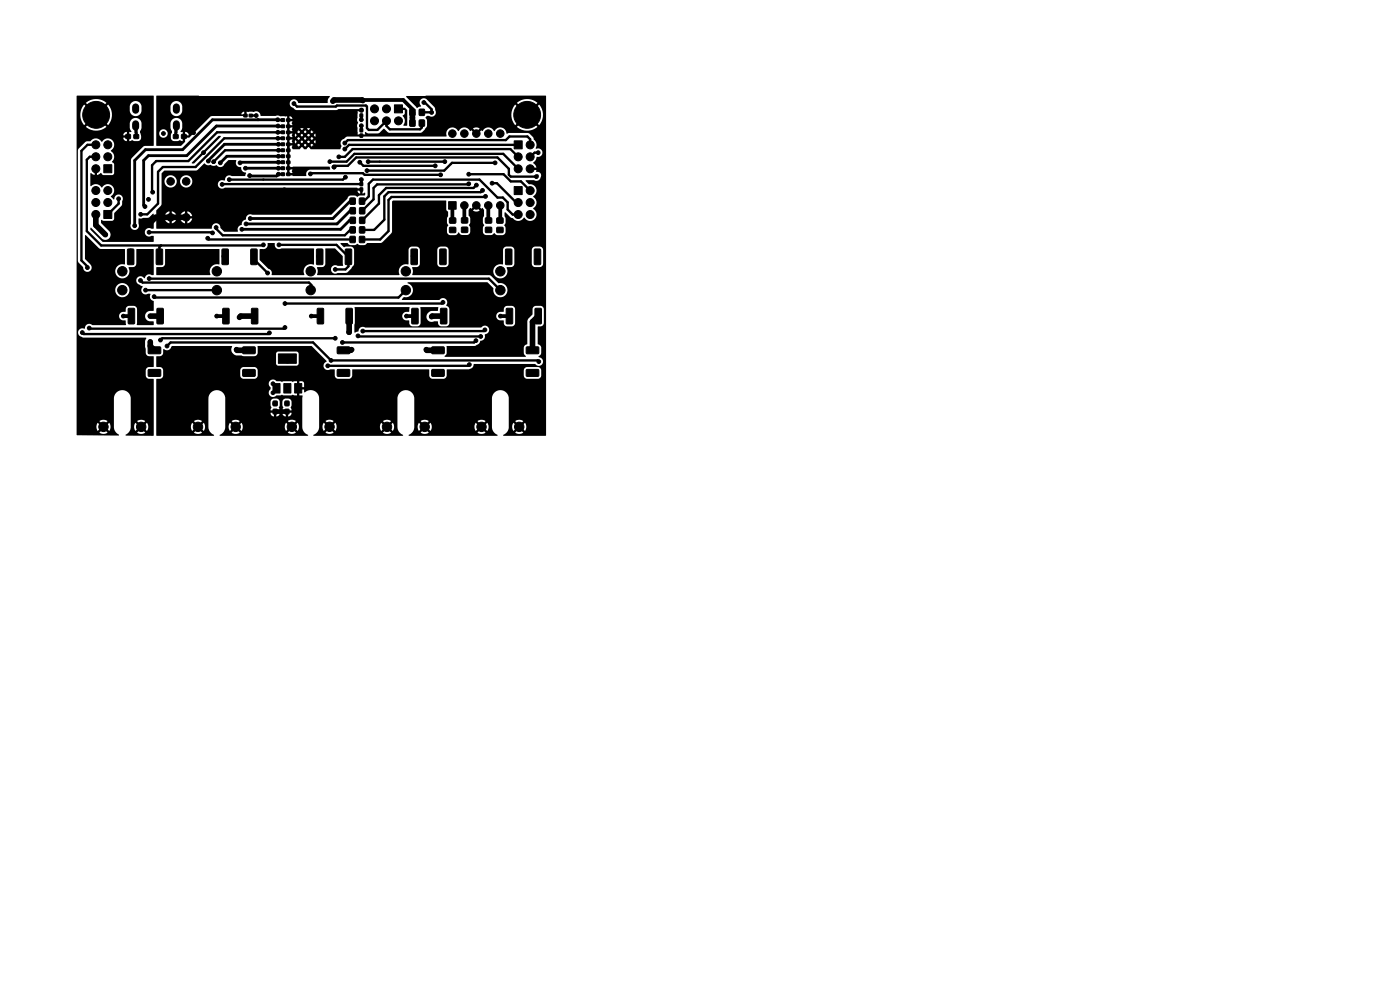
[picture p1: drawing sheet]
<svg xmlns="http://www.w3.org/2000/svg" width="297mm" height="210mm" viewBox="0 0 297 210" stroke-linecap="round" stroke-linejoin="round" font-family="sans-serif">
<g fill="#000" stroke="#000" stroke-width=".21">
<path d="M22 34.9h1.7v1.7h-1.7zM26.7 28.6h.9v.8h-.9zM28.4 28.6h1v.8h-1zM36.8 28.6h1v.8h-1zM38.5 28.6h1v.8h-1zM51.7 24.2h.7v.6h-.7zM52.9 24.2h.6v.6h-.6zM59.7 29.1h.7v.5h-.7zM59.7 32.9h.7v.5h-.7zM59.7 36.7h.7v.5h-.7zM59.7 26.5h.7v.6h-.7zM59.7 31.6h.7v.6h-.7z"/>
<path d="M59.7 34.1h.7v.6h-.7zM59.7 35.4h.7v.6h-.7zM59.7 25.2h.7v.5h-.7zM59.7 30.3h.7v.6h-.7zM59.7 27.8h.7v.5h-.7zM60.8 29.1h.7v.5h-.7zM60.8 32.9h.7v.5h-.7zM60.8 36.7h.7v.5h-.7zM60.8 26.5h.7v.6h-.7zM60.8 31.6h.7v.6h-.7zM60.8 34.1h.7v.6h-.7zM60.8 35.4h.7v.6h-.7z"/>
<path d="M60.8 25.2h.7v.5h-.7zM60.8 30.3h.7v.6h-.7zM60.8 27.8h.7v.5h-.7zM76.4 24.2h.5v.6h-.5zM76.4 23h.5v.7h-.5zM76.4 27.3h.5v.7h-.5zM76.4 28.4h.5v.7h-.5zM76.4 38.7h.5v.7h-.5zM76.4 39.9h.5v.6h-.5zM83.7 22.2h1.7v1.7h-1.7zM87 25.5h1v1.2h-1zM87 23.2h1v1.3h-1z"/>
<path d="M89 25.5h1v1.2h-1zM89 23.2h1v1.3h-1zM109.1 29.9h1.7v1.7h-1.7zM22 44.6h1.7v1.7h-1.7zM27.1 52.9l1.1-.1 .2 .2v2.9l-.1 .2-1 .1-.3-.2zM33.2 52.9l1.1-.1 .2 .2v2.9l-.1 .2-1 .1-.3-.2zM47.1 52.9l1.1-.1 .2 .2 .1 2.9-.2 .2-1 .1-.2-.2zM53.2 52.9l1.1-.1 .2 .2 .1 2.9-.2 .2-1 .1-.2-.2zM67.2 52.9l1.1-.1 .2 .2v2.9l-.1 .2-1 .1-.3-.2zM74.3 42h1v1.3h-1zM74.3 50.2h1v1.2h-1zM74.3 48.1h1v1.3h-1z"/>
<path d="M74.3 44.1h1.1v1.2h-1.1zM74.3 46.1h1.1v1.3h-1.1zM73.3 52.9l1.1-.1 .2 .2v2.9l-.1 .2-1 .1-.3-.2zM76.3 42h1v1.3h-1zM76.3 50.2h1v1.2h-1zM76.3 48.1h1v1.3h-1zM76.3 44.1h1.1v1.2h-1.1zM76.3 46.1h1.1v1.3h-1.1zM87.2 52.9l1.1-.1 .2 .2 .1 2.9-.2 .2-1 .1-.2-.2zM93.3 52.9l1.1-.1 .2 .2 .1 2.9-.2 .2-1 .1-.2-.2zM95.2 42.8h1.6v1.6h-1.6zM95.4 48.3h1.2v1h-1.2z"/>
<path d="M95.4 46.3h1.2v1h-1.2zM97.9 48.2h1.3v1.1h-1.3zM97.9 46.2h1.3v1.1h-1.3zM103 48.2h1.3v1.1h-1.3zM103 46.2h1.3v1.1h-1.3zM105.4 48.3h1.3v1h-1.3zM105.4 46.3h1.3v1h-1.3zM107.3 52.9l1.1-.1 .2 .2v2.9l-.1 .2-1 .1-.3-.2zM109.1 39.6h1.7v1.7h-1.7zM113.4 52.9l1.1-.1 .2 .2v2.9l-.1 .2-1 .1-.3-.2zM27.2 65.5l1.1-.1 .3 .1v3l-.2 .2h-1l-.2-.1zM31.5 73.6h2.5l.1 .2v1.1l-.2 .2-2.3-.1-.2-.2z"/>
<path d="M31.5 78.4h2.5l.1 .2v1.1l-.2 .2-2.3-.1-.2-.2zM33.3 65.5l1.1-.1 .3 .1v3l-.2 .2h-1l-.2-.1zM47.3 65.5l1.1-.1 .2 .1v3l-.1 .2h-1l-.3-.1zM51.5 73.6h2.5l.2 .2-.1 1.1-.2 .2-2.3-.1-.1-.2zM51.5 78.4h2.5l.2 .2-.1 1.1-.2 .2-2.3-.1-.1-.2zM53.4 65.5l1.1-.1 .2 .1v3l-.1 .2h-1l-.3-.1zM59.1 75.1h3.8v2h-3.8zM67.3 65.5l1.1-.1 .3 .1v3l-.2 .2h-1l-.2-.1zM71.6 73.6h2.5l.1 .2v1.1l-.2 .2-2.3-.1-.2-.2zM71.6 78.4h2.5l.1 .2v1.1l-.2 .2-2.3-.1-.2-.2zM73.4 65.5l1.1-.1 .3 .1v3l-.2 .2h-1l-.2-.1zM87.4 65.5l1.1-.1 .2 .1v3l-.1 .2h-1l-.3-.1z"/>
<path d="M91.6 73.6h2.5l.2 .2-.1 1.1-.2 .2-2.3-.1-.1-.2zM91.6 78.4h2.5l.2 .2-.1 1.1-.2 .2-2.3-.1-.1-.2zM93.5 65.5l1.1-.1 .2 .1v3l-.1 .2h-1l-.3-.1zM107.4 65.5l1.1-.1 .3 .1v3l-.2 .2h-1l-.2-.1zM111.7 73.6h2.5l.1 .2v1.1l-.2 .2-2.3-.1-.2-.2zM111.7 78.4h2.5l.1 .2v1.1l-.2 .2-2.3-.1-.2-.2zM113.5 65.5l1.1-.1 .3 .1v3l-.2 .2h-1l-.2-.1zM58 85.1h.8v.9h-.8zM58 86.8h.8v1h-.8zM57.9 81.4h1.5v2h-1.5zM60.5 85.1h.8v.9h-.8zM60.5 86.8h.8v1h-.8z"/>
<path d="M60.2 81.4h1.5v2h-1.5zM62.5 81.4h1.5v2h-1.5z"/>
<circle cx="20.3" cy="33.3" r=".85"/>
<circle cx="20.3" cy="30.7" r=".85"/>
<circle cx="20.3" cy="35.8" r=".85"/>
<circle cx="20.4" cy="24.4" r="2.85"/>
<circle cx="20.4" cy="24.4" r="1.8"/>
<circle cx="22.9" cy="33.3" r=".85"/>
<circle cx="22.9" cy="30.7" r=".85"/>
<circle cx="30.4" cy="28.4" r=".4"/>
<circle cx="34.7" cy="28.3" r=".4"/>
<circle cx="36.2" cy="38.5" r=".8"/>
<circle cx="39.5" cy="38.5" r=".8"/>
<circle cx="41.1" cy="28.2" r=".4"/>
<circle cx="43" cy="36.4" r=".4"/>
<circle cx="43.2" cy="32.4" r=".4"/>
<circle cx="44.2" cy="34.2" r=".4"/>
<circle cx="45.2" cy="34.4" r=".25"/>
<circle cx="45.3" cy="34.3" r=".4"/>
<circle cx="46.7" cy="34.5" r=".4"/>
<circle cx="47.1" cy="39.1" r=".4"/>
<circle cx="48.6" cy="38.1" r=".4"/>
<circle cx="49.8" cy="36.3" r=".4"/>
<circle cx="50.9" cy="34.5" r=".4"/>
<circle cx="52.1" cy="35.7" r=".4"/>
<circle cx="53" cy="37.3" r=".4"/>
<circle cx="54.4" cy="21.8" r=".4"/>
<circle cx="54.4" cy="24.5" r=".4"/>
<circle cx="58.9" cy="25.4" r=".4"/>
<circle cx="58.9" cy="29.3" r=".4"/>
<circle cx="58.9" cy="28.1" r=".4"/>
<circle cx="59" cy="26.7" r=".4"/>
<circle cx="59.1" cy="35.7" r=".4"/>
<circle cx="59.1" cy="33.1" r=".4"/>
<circle cx="59.1" cy="37" r=".4"/>
<circle cx="59.1" cy="30.6" r=".4"/>
<circle cx="59.1" cy="34.4" r=".4"/>
<circle cx="59.1" cy="31.9" r=".4"/>
<circle cx="62.4" cy="22" r=".4"/>
<circle cx="63.3" cy="28.7" r=".3"/>
<circle cx="63.3" cy="30.1" r=".3"/>
<circle cx="64" cy="29.4" r=".3"/>
<circle cx="64" cy="30.8" r=".3"/>
<circle cx="64" cy="28" r=".3"/>
<circle cx="64.7" cy="28.7" r=".3"/>
<circle cx="64.7" cy="30.1" r=".3"/>
<circle cx="65.4" cy="29.4" r=".3"/>
<circle cx="65.4" cy="30.8" r=".3"/>
<circle cx="65.5" cy="28" r=".3"/>
<circle cx="65.8" cy="36.9" r=".4"/>
<circle cx="66.1" cy="28.7" r=".3"/>
<circle cx="66.1" cy="30.1" r=".3"/>
<circle cx="70" cy="34.3" r=".4"/>
<circle cx="70.6" cy="21.5" r=".4"/>
<circle cx="70.8" cy="24.9" r=".4"/>
<circle cx="70.9" cy="35.4" r=".4"/>
<circle cx="71.9" cy="33.3" r=".4"/>
<circle cx="73.2" cy="31.6" r=".4"/>
<circle cx="73.2" cy="30.4" r=".4"/>
<circle cx="73.3" cy="37.6" r=".4"/>
<circle cx="76.3" cy="34.4" r=".4"/>
<circle cx="76.7" cy="26.7" r=".4"/>
<circle cx="76.7" cy="25.4" r=".4"/>
<circle cx="76.7" cy="38.1" r=".4"/>
<circle cx="76.7" cy="23.4" r=".4"/>
<circle cx="77" cy="21.3" r=".4"/>
<circle cx="77.9" cy="36.2" r=".4"/>
<circle cx="78.1" cy="34.3" r=".4"/>
<circle cx="79.4" cy="23.1" r=".85"/>
<circle cx="79.4" cy="25.6" r=".85"/>
<circle cx="82" cy="23.1" r=".85"/>
<circle cx="82" cy="25.6" r=".85"/>
<circle cx="84.5" cy="25.6" r=".85"/>
<circle cx="87.5" cy="24.9" r=".4"/>
<circle cx="89.9" cy="21.7" r=".4"/>
<circle cx="91.6" cy="23.9" r=".4"/>
<circle cx="92" cy="21.6" r=".4"/>
<circle cx="92.3" cy="35.2" r=".4"/>
<circle cx="93.5" cy="37.1" r=".4"/>
<circle cx="94.4" cy="34.3" r=".4"/>
<circle cx="96" cy="28.3" r=".8"/>
<circle cx="98.5" cy="28.3" r=".8"/>
<circle cx="99.4" cy="37" r=".4"/>
<circle cx="99.4" cy="39" r=".4"/>
<circle cx="101" cy="28.3" r=".8"/>
<circle cx="101.1" cy="39.3" r=".4"/>
<circle cx="103.6" cy="28.3" r=".8"/>
<circle cx="104.4" cy="38.9" r=".4"/>
<circle cx="105" cy="34.5" r=".4"/>
<circle cx="106.1" cy="28.3" r=".8"/>
<circle cx="109.9" cy="33.3" r=".85"/>
<circle cx="109.9" cy="35.8" r=".85"/>
<circle cx="111.8" cy="24.4" r="2.85"/>
<circle cx="111.8" cy="24.4" r="1.8"/>
<circle cx="112.5" cy="30.7" r=".85"/>
<circle cx="112.5" cy="35.8" r=".85"/>
<circle cx="112.5" cy="33.3" r=".85"/>
<circle cx="113.8" cy="37.5" r=".4"/>
<circle cx="114.2" cy="32.4" r=".4"/>
<circle cx="18.5" cy="56.8" r=".4"/>
<circle cx="20.3" cy="54.4" r=".4"/>
<circle cx="20.3" cy="45.5" r=".85"/>
<circle cx="20.3" cy="40.4" r=".85"/>
<circle cx="20.3" cy="43" r=".85"/>
<circle cx="22.4" cy="49.8" r=".4"/>
<circle cx="22.9" cy="40.4" r=".85"/>
<circle cx="22.9" cy="43" r=".85"/>
<circle cx="24.5" cy="54.4" r=".4"/>
<circle cx="25.2" cy="42.2" r=".4"/>
<circle cx="25.9" cy="57.5" r="1"/>
<circle cx="27.7" cy="54.4" r=".4"/>
<circle cx="28.6" cy="47.9" r=".4"/>
<circle cx="29.8" cy="59.5" r=".4"/>
<circle cx="29.8" cy="45.5" r=".4"/>
<circle cx="30.8" cy="43.8" r=".4"/>
<circle cx="31.5" cy="42.3" r=".4"/>
<circle cx="31.6" cy="49.3" r=".4"/>
<circle cx="31.6" cy="59.1" r=".4"/>
<circle cx="32.4" cy="40.8" r=".4"/>
<circle cx="36.2" cy="46.1" r=".8"/>
<circle cx="39.5" cy="46.1" r=".8"/>
<circle cx="42.9" cy="42.3" r=".4"/>
<circle cx="44.1" cy="50.5" r=".4"/>
<circle cx="44.6" cy="54.4" r=".4"/>
<circle cx="45.1" cy="49.4" r=".4"/>
<circle cx="45.8" cy="48.3" r=".4"/>
<circle cx="46" cy="57.5" r="1"/>
<circle cx="47.5" cy="54.4" r=".4"/>
<circle cx="49.8" cy="42.4" r=".4"/>
<circle cx="51.3" cy="48.6" r=".4"/>
<circle cx="52.2" cy="47.5" r=".4"/>
<circle cx="53.1" cy="46.4" r=".4"/>
<circle cx="55.9" cy="51.9" r=".4"/>
<circle cx="56.8" cy="57.9" r=".4"/>
<circle cx="59.2" cy="51.9" r=".4"/>
<circle cx="60.3" cy="40.3" r=".4"/>
<circle cx="63.4" cy="44.8" r=".4"/>
<circle cx="64.5" cy="54.4" r=".4"/>
<circle cx="65.2" cy="44.2" r=".4"/>
<circle cx="65.4" cy="42.6" r=".4"/>
<circle cx="65.9" cy="57.5" r="1"/>
<circle cx="67.6" cy="54.4" r=".4"/>
<circle cx="71.1" cy="57.2" r=".4"/>
<circle cx="84.7" cy="54.4" r=".4"/>
<circle cx="86.1" cy="57.5" r="1"/>
<circle cx="87.6" cy="54.4" r=".4"/>
<circle cx="94" cy="54.5" r=".4"/>
<circle cx="96" cy="48.8" r=".4"/>
<circle cx="98.5" cy="43.6" r=".8"/>
<circle cx="98.6" cy="48.8" r=".4"/>
<circle cx="101" cy="43.6" r=".8"/>
<circle cx="102.4" cy="40.4" r=".4"/>
<circle cx="103" cy="41.7" r=".4"/>
<circle cx="103.6" cy="43.6" r=".8"/>
<circle cx="103.6" cy="48.8" r=".4"/>
<circle cx="104.6" cy="54.4" r=".4"/>
<circle cx="106" cy="48.8" r=".4"/>
<circle cx="106.1" cy="43.6" r=".8"/>
<circle cx="106.1" cy="57.5" r="1"/>
<circle cx="107.7" cy="54.4" r=".4"/>
<circle cx="109.9" cy="43" r=".85"/>
<circle cx="109.9" cy="45.5" r=".85"/>
<circle cx="112.5" cy="40.4" r=".85"/>
<circle cx="112.5" cy="43" r=".85"/>
<circle cx="112.5" cy="45.5" r=".85"/>
<circle cx="113.9" cy="54.6" r=".4"/>
<circle cx="17.5" cy="70.5" r=".4"/>
<circle cx="18.9" cy="69.6" r=".4"/>
<circle cx="25.9" cy="61.5" r="1"/>
<circle cx="26.2" cy="67.1" r=".4"/>
<circle cx="30.9" cy="61.6" r=".4"/>
<circle cx="31.9" cy="72.5" r=".4"/>
<circle cx="31.9" cy="67.1" r=".4"/>
<circle cx="32.7" cy="62.9" r=".4"/>
<circle cx="32.8" cy="79.1" r=".4"/>
<circle cx="34" cy="72.1" r=".4"/>
<circle cx="35.4" cy="73.4" r=".4"/>
<circle cx="46" cy="67.1" r=".4"/>
<circle cx="46" cy="61.5" r="1"/>
<circle cx="50.2" cy="74.2" r=".4"/>
<circle cx="50.8" cy="67.3" r=".4"/>
<circle cx="52.2" cy="79.1" r=".4"/>
<circle cx="53.5" cy="79.1" r=".4"/>
<circle cx="57.1" cy="70.6" r=".4"/>
<circle cx="59.6" cy="75.7" r=".4"/>
<circle cx="60.5" cy="69.5" r=".4"/>
<circle cx="60.5" cy="64.4" r=".4"/>
<circle cx="61" cy="76.6" r=".4"/>
<circle cx="62.4" cy="75.6" r=".4"/>
<circle cx="65.9" cy="61.5" r="1"/>
<circle cx="66" cy="67.1" r=".4"/>
<circle cx="69.5" cy="77.6" r=".4"/>
<circle cx="70.2" cy="76.5" r=".4"/>
<circle cx="71.1" cy="71.8" r=".4"/>
<circle cx="72.1" cy="79.1" r=".4"/>
<circle cx="72.6" cy="72.6" r=".4"/>
<circle cx="73.7" cy="79.1" r=".4"/>
<circle cx="74" cy="70.5" r=".4"/>
<circle cx="74.7" cy="74.2" r=".4"/>
<circle cx="75.9" cy="71.2" r=".4"/>
<circle cx="77" cy="70.2" r=".4"/>
<circle cx="86.1" cy="61.5" r="1"/>
<circle cx="86.2" cy="67.1" r=".4"/>
<circle cx="90.4" cy="74.2" r=".4"/>
<circle cx="91.6" cy="67.2" r=".4"/>
<circle cx="92.2" cy="79.1" r=".4"/>
<circle cx="93.7" cy="79.1" r=".4"/>
<circle cx="94" cy="64.1" r=".4"/>
<circle cx="99.6" cy="77.3" r=".4"/>
<circle cx="101" cy="72.3" r=".4"/>
<circle cx="102" cy="71.4" r=".4"/>
<circle cx="102.9" cy="70" r=".4"/>
<circle cx="106.1" cy="61.5" r="1"/>
<circle cx="106.2" cy="67.1" r=".4"/>
<circle cx="112.3" cy="79.1" r=".4"/>
<circle cx="113.7" cy="79.1" r=".4"/>
<circle cx="114.3" cy="76.7" r=".4"/>
<circle cx="21.9" cy="90.5" r="1"/>
<circle cx="29.9" cy="90.5" r="1"/>
<circle cx="42" cy="90.5" r="1"/>
<circle cx="50" cy="90.5" r="1"/>
<circle cx="57.9" cy="81.4" r=".4"/>
<circle cx="57.9" cy="83.3" r=".4"/>
<circle cx="58.3" cy="85.6" r=".4"/>
<circle cx="59.6" cy="87.3" r=".4"/>
<circle cx="60.8" cy="85.6" r=".4"/>
<circle cx="61" cy="82.4" r=".4"/>
<circle cx="61.9" cy="90.5" r="1"/>
<circle cx="69.9" cy="90.5" r="1"/>
<circle cx="82.1" cy="90.5" r="1"/>
<circle cx="90.1" cy="90.5" r="1"/>
<circle cx="102.1" cy="90.5" r="1"/>
<circle cx="110.1" cy="90.5" r="1"/>
</g>
<path d="M28.8 22.7v.7M28.8 26.3v.7M37.4 22.7v.7M37.4 26.3v.7" fill="none" stroke="#000" stroke-width="1.5"/>
<g fill="none" stroke="#000" stroke-width=".6">
<path d="M28.8 26.6l.1 .1v2.3M37.4 26.6l-.1 .1v2.3M52.1 35.7h8M54.7 25.4h.1M58.9 29.3h1.2M58.9 28.1h1.2M59 26.7h-13.1l-6.3 6.3h-8.1l-1 1v9.5l.3 .3M59 31.9h1.1M59.1 26.8h1M60 25.5l-14.9-.1-6.4 6.4h-7.8l-2.3 2.2v13.9M60.1 30.6h-12.5l-3.4 3.6 .1-.2M60.1 34.4h-9l-.2 .1"/>
<path d="M60.1 33.1h-12l-1.4 1.4M60.1 37h-1.1l-.3 .3h-5.7l.1-.2M76.7 24.4v1M76.7 26.7v.9M76.7 38.1v1M74.8 42.7h-.5l-3.7 3.7h-17.5M74.8 44.7h-.5l-2.8 2.8h-19.3M74.8 46.7h-.6l-1.9 1.9h-21"/>
</g>
<path d="M76.8 21.2h8.7l2 2v1.7M96 43.6v3.2M98.5 43.6l.1 3.1M103.6 43.6v3.2M106.1 43.6v3.2M26.2 67.1h1.7M46 67.1h1.9M66 67.1h2M86.2 67.1h1.8M106.2 67.1h1.9" fill="none" stroke="#000" stroke-width=".8"/>
<g fill="none" stroke="#000" stroke-width=".5">
<path d="M20.3 33.3h-1.3l-.6 .6v15.1l3.1 3.1h34.3l.1-.2M20.3 30.7h-1.7l-1.3 1.3v23.2l1.2 1.3v.3M45.2 34.4h.1M45.3 34.3h.1M53.2 24.5h1.2M58.9 29.3h-11.3l-6.1 6.1h-7l-1 1v6.8l-2.3 2.3h-1.4M58.9 28.1h-12.8l-6.1 6.1h-6.9l-.8 .9v5.5l.1 .2M59.1 31.9h-11.3l-2.5 2.4M61.2 30.6v5.1M62.4 22l.6 .6h8.2l.3-.2h6.1l.3 .2v4.6l.3 .4h1.9l1.9-2v1.1l.7 .7h6.4l.4-.4v-.9M65.8 36.9l.2-.2h11l.3 .4h16.2M70 34.3h3.5l1.7-1.7h31.6l3.1 3.2"/>
<path d="M70.9 35.4l.2-.2h2.7l1.8-1.8h29.9l2.4 2.4v1.3l.4 .4h5.5l.2-.3M73.2 30.4l.6-.7h33.5l.8-.7h3.8l.6 .5v1.2M73.3 37.6l-.5 .5h-24.2M76.3 34.4l.8 .8h15.2M76.7 39.1h-29.6M78.1 34.3h16.3M89.9 21.7l.1-.1 1.6 1.6v.7l-2.1-.1M99.4 39l-.1 .1h-19.3l-.8 .8v2.4l-2.4 2.4M99.4 37h7.4l1.6 1.5h2.1l2 1.9M101.1 39.3l-.6 .6h-18.6l-1.5 1.5v1.8l-3.6 3.5M104.4 38.9h1l4.1 4.1h.4M105 34.5h-9.1l-1.7 1.7h-16.3"/>
<path d="M109.9 33.3l-1.6-1.7h-33.5l-1.6 1.7h-1.3M109.9 30.7h-35.9l-.8 .9M114.2 32.4h-.8l-.9 .9M25.2 42.2v1l-2.3 2.3M27.7 52.9v1.6M29.8 59.5l.4 .4h35.4l.4 .5v1.2M31.6 49.3h13.4l.1 .1M31.6 59.1h72.1l2.4 2.5M34.2 52.1l-.4 .3v2.1M44.1 50.5l.2 .3h30.5M45.8 48.3v.2l1.4 1.4h26l1.1-1.1h.5M53.9 54.5v.5l2.9 2.9"/>
<path d="M59.2 51.9h12.2l2.5 2.6v2l-.6 .7h-2.2M68.1 54.2l-.3 .3M76.8 42.7h.4l1-1v-2.7l.9-.9h22.6l3.8 3.8h1.2l1 1v1.6l1.1 1h1.1M102.4 40.4l-.4 .4h-19.6l-.9 .9v4.9l-2.1 2.2h-2.6M103 41.7l-.1 .1h-19.8l-.7 .6v6.6l-1.8 1.8h-3.8M17.5 70.5l.3 .4h39.1l.2-.3M30.9 61.6h15.1M35.4 73.4l.8-.8h30.2l3.8 3.9h43.8l.3 .2M60.5 69.5l-.3 .2h-41.2l-.1-.1M71.1 71.8h-36.7l-.4 .3M75.9 71.2l.2 .2h25.9M86.1 61.6l-1.6 1.5h-51.6l-.2-.2"/>
<path d="M94 64.1l-.3 .3h-33.2M99.6 77.3l-.3 .3h-29.8M101 72.3l-.4 .3h-28M102.9 70l-.3 .2h-25.6"/>
</g>
<g fill="none" stroke="#000" stroke-width="1.2">
<path d="M77 21.3l-.2-.1h-5.9l-.3 .3M87.5 23.8v2.3M20.3 45.5v2.3l2.1 2M39.5 46.1h-6.5l-1.1 1.1M31.9 67.1h2.1M31.9 72.5v.9l.9 .9M50.2 74.2l.1 .1h2.5M54 67.1h-2.9l-.3 .2M74.1 67.1l-.1 3.4M74.5 74.2l-.1 .1h-1.5M90.4 74.2l.2 .1h2.3M94.1 67.1h-2.4l-.1 .1"/>
<path d="M114.2 67.1l-1.2 1.2v6"/>
</g>
<path d="M58.4 87.3h2.5" fill="none" stroke="#000" stroke-width="1"/>
<path d="M28.5 27.1l.3 .1 .2-.1 .1 2.1-.4-.1zM16.3 20.3l16.3 .1v10.5l-2.2 .2-2.5 2.4-.1 .4v13.6a.91 .91 0 0 0 .8 1.3 .91 .91 0 0 0 .8-1.4v-1.1l2-.1 1.1-.9 .1 3.1-.5 .1a.91 .91 0 0 0-1.4 .8 .91 .91 0 0 0 1.5 .7l.4 .1-.1 1.2h-10.7l-2.6-2.6v-.4h.2l2.2 2.3a1.1 1.1 0 0 0 1.5 0 1.1 1.1 0 0 0 .1-1.5l-1.7-1.8v-.6l.5 .1h1.8l.3-.1 .1-.2v-1.3l1.6-1.6 .1-1a.93 .93 0 0 0-.6-1.3 .93 .93 0 0 0-1.1 1l-.7-.6a1.4 1.4 0 0 0 .3-2.3 1.4 1.4 0 0 0-2.2 .4 1.5 1.5 0 0 0-2.4-.3v-2.7l.1-.1 .8 .4v-.9h.5v.9l.8-.4 .5 .4h1.9l.3-.1 .1-.3v-1.9l-.4-.4a1.6 1.6 0 0 0-.3-2.4 1.4 1.4 0 0 0 .3-2.3 1.4 1.4 0 0 0-2.2 .4 1.45 1.45 0 0 0-2.5-.1l-1 .1-1.3 1.4-.3 .4v23.3l.2 .5 .9 .9a.93 .93 0 0 0 1.3 1 .93 .93 0 0 0 .2-1.6l-1.1-1.1 .1-5 3.1 2.9h5.3v3.3a1.52 1.52 0 0 0-2.1 1.3 1.52 1.52 0 0 0 1.9 1.6 1.52 1.52 0 0 0 1-2.2l.9-.1a.74 .74 0 0 0 .7-.7l.1-3.2h3.6v5.4l-.5 .1a.98 .98 0 0 0-1.4 .7 .97 .97 0 0 0-1.7 0 .97 .97 0 0 0 .7 1.5l.6 .4a.92 .92 0 0 0-.1 1.2 .92 .92 0 0 0 1.2 .2h.5a1.16 1.16 0 0 0 .7 1.6v2l-.8 .1a1.1 1.1 0 0 0-1 1 1.1 1.1 0 0 0 1 1.2h.8v.7l-3.5 .1-.1-3.7-.5-.4h-1.1a.74 .74 0 0 0-.7 .7v.5l-1.1 .2-.3 .8 .3 .7 1.1 .2-.1 1h-7a.96 .96 0 0 0-1.1-.2 .96 .96 0 0 0-.5 .9 .97 .97 0 0 0-1.4 .7 .97 .97 0 0 0 .9 1.2h13.4l.1 .2a1.76 1.76 0 0 0-.2 1.5l.3 2 .4 .2 1 .1 .1 .1v2.1l-1 .1a.74 .74 0 0 0-.7 .7v1.2l.2 .3 .4 .2 1 .1 .1 .1v11.9h-5.9v-.2a1.76 1.76 0 0 0 1-1.7h.7l.3 .9 .9-.8 .3 .3-.8 .9a1.49 1.49 0 0 0 1.7 0l-.8-.9 .3-.3 .9 .8a1.48 1.48 0 0 0 0-1.7l-.9 .8-.3-.3 .8-.9a1.49 1.49 0 0 0-1.7 0l.8 .9-.3 .3-.9-.8-.3 .8h-.7v-6a1.79 1.79 0 0 0-1.7-1.7 1.79 1.79 0 0 0-1.8 1.7v6.1a2.02 2.02 0 0 0 1.1 1.7l-.2 .1-8.7-.1-.1-.1v-1.7h4.1l.3 .9 .9-.8 .3 .3-.8 .9a1.49 1.49 0 0 0 1.7 0l-.8-.9 .3-.3 .9 .8a1.48 1.48 0 0 0 0-1.7l-.9 .8-.3-.3 .8-.9a1.49 1.49 0 0 0-1.7 0l.8 .9-.3 .3-.9-.8-.3 .8h-4.1v-28.9h8.1l.1 .2a1.51 1.51 0 0 0 2.3 1 1.51 1.51 0 0 0-.2-2.6 1.51 1.51 0 0 0-2.2 1.4h-8.1v-32.4h9.8a.73 .73 0 0 0 .7 .7h.8l.4-.2 .5 .2h.8l.5-.2 .1-1-.2-.9 .3-.7v-1.1a1.26 1.26 0 0 0-1.3-1 1.26 1.26 0 0 0-1.2 1.2v1l.4 .7-.1 .1h-.4v1.9h-.6l.1-.7h-10.6v-.5h10.6l-.1-.7a.73 .73 0 0 0-.7 .7h-9.8v-4.3h.7l.2 1 .7 1.2 1.2-1.3 .4 .4-1.3 1.2a3.4 3.4 0 0 0 4.4 0l-1.3-1.2 .4-.4 1.2 1.3a3.3 3.3 0 0 0 .7-3.2h3.9a1.25 1.25 0 0 0 1.3 1.2 1.25 1.25 0 0 0 1.2-1.1v-1a1.26 1.26 0 0 0-1.3-1.1 1.26 1.26 0 0 0-1.2 1.2v.8h-3.9l-.7-1.2-1.2 1.2-.4-.3 1.3-1.3a3.4 3.4 0 0 0-4.4 0l1.3 1.3-.4 .3-1.2-1.2-.7 1.1-.2 1.1h-.7zM37.2 27.1l.2 .1 .3-.1v1l-.3 1.1-.4-.1zM33.2 20.3l36.8 .1-.4 .6-.2 .9h-6a.94 .94 0 0 0-1.6-.6 .94 .94 0 0 0 .4 1.6l.7 .5h8.3l.6-.3 5 .1v.4h-1v2.2a.48 .48 0 0 1 0 .7v2h1.7l-.1-.2a.21 .21 0 0 1 .2-.3 .21 .21 0 0 1 .2 .2l.4 .1h2l1.2-1 1.2 .9h6.7l.7-.6 .6-.9v-1.2l-.3-.6 .3-.3h.5a.9 .9 0 0 0 1.2-.2h16.2l.2 1 .6 1.2 1.2-1.3 .4 .4-1.3 1.2a3.4 3.4 0 0 0 4.4 0l-1.2-1.2 .3-.4 1.3 1.3a3.3 3.3 0 0 0 0-4.4l-1.3 1.2-.3-.3 1.2-1.3a3.4 3.4 0 0 0-4.4 0l1.3 1.3-.4 .3-1.2-1.2-.6 1.1-.2 1.1h-16.2l.2-.5-.3-1-1.5-1.7a.95 .95 0 0 0-1.5-.1 .95 .95 0 0 0 .1 1.5l-.9 .3-2.2-2.3v-.2h29.6v71.9l-.1 .2h-8.8l-.1-.2a1.83 1.83 0 0 0 1.1-1.8h.7l.3 .9 .9-.8 .3 .3-.8 .9a1.49 1.49 0 0 0 1.7 0l-.8-.9 .3-.3 .9 .8a1.48 1.48 0 0 0 0-1.7l-.9 .8-.3-.3 .8-.9a1.49 1.49 0 0 0-1.7 0l.8 .9-.3 .3-.9-.8-.3 .8h-.7v-6a1.79 1.79 0 0 0-1.7-1.7 1.79 1.79 0 0 0-1.8 1.7v6.1a2.02 2.02 0 0 0 1.2 1.7l-.2 .2h-18.6l-.1-.2a1.83 1.83 0 0 0 1.2-1.8h.7l.3 .9 .8-.8 .4 .3-.8 .9a1.49 1.49 0 0 0 1.7 0l-.9-.9 .4-.3 .8 .8 .3-.9h9l.3 .9 .9-.8 .3 .3-.8 .9a1.49 1.49 0 0 0 1.7 0l-.8-.9 .3-.3 .9 .8a1.48 1.48 0 0 0 0-1.7l-.9 .8-.3-.3 .8-.9a1.49 1.49 0 0 0-1.7 0l.8 .9-.3 .3-.9-.8-.3 .8h-9l-.3-.8-.8 .8-.4-.3 .8-.9a1.49 1.49 0 0 0-1.7 0l.9 .9-.4 .3-.8-.8-.3 .8h-.7v-6a1.79 1.79 0 0 0-1.8-1.7 1.79 1.79 0 0 0-1.8 1.7v6.1a2.02 2.02 0 0 0 1.2 1.7l-.1 .2h-18.8l-.1-.2a1.83 1.83 0 0 0 1.2-1.8h.7l.3 .9 .8-.8 .4 .3-.8 .9a1.49 1.49 0 0 0 1.7 0l-.9-.9 .4-.3 .8 .8 .3-.9h9.2l.3 .9 .8-.8 .4 .3-.8 .9a1.49 1.49 0 0 0 1.7 0l-.9-.9 .4-.3 .8 .8a1.48 1.48 0 0 0 0-1.7l-.8 .8-.4-.3 .9-.9a1.49 1.49 0 0 0-1.8 0l.9 .9-.4 .3-.8-.8-.3 .8h-9.2l-.3-.8-.8 .8-.4-.3 .9-.9a1.48 1.48 0 0 0-1.8 0l.9 .9-.4 .3-.8-.8-.3 .8h-.7v-6a1.84 1.84 0 0 0-1.2-1.6 1.84 1.84 0 0 0-1.9 .3l-.1-.6h-1v1.3l.7 .1-.1 6.6a2.01 2.01 0 0 0 1.3 1.7l-.1 .2h-18.6l-.1-.2a1.83 1.83 0 0 0 1.2-1.8h.7l.3 .9 .8-.8 .4 .3-.8 .9a1.49 1.49 0 0 0 1.7 0l-.9-.9 .4-.3 .8 .8 .3-.9h8.9l.3 .9 .8-.8 .4 .3-.9 .9a1.48 1.48 0 0 0 1.8 0l-.9-.9 .4-.3 .8 .8a1.48 1.48 0 0 0 0-1.7l-.8 .8-.4-.3 .9-.9a1.48 1.48 0 0 0-1.8 0l.9 .9-.4 .3-.8-.8-.3 .8h-8.9l-.3-.8-.8 .8-.4-.3 .8-.9a1.49 1.49 0 0 0-1.7 0l.9 .9-.4 .3-.8-.8-.3 .8h-.7v-2.9l9.6 .1a.73 .73 0 0 0 .7 .6v-.7h.5l.1 .7a.73 .73 0 0 0 .6-.7l.6 .1a.73 .73 0 0 0 .7 .6v-.7h.5l.1 .7a.73 .73 0 0 0 .7-.7h-14.1v-2h9.6v.4a.88 .88 0 0 1 0 1.1h1.9v-.2a.66 .66 0 0 1 0-1l.6 .1a.88 .88 0 0 1 0 1.1h2l-.1-.2a.65 .65 0 0 1 .1-1l-.2-1.1-.4-.2-.7-.1a.73 .73 0 0 0-.7 .7v.7h-.6l-.1-1.1-.4-.2-.7-.1a.78 .78 0 0 0-.7 1l-9.6 .1v-1.3l-.5-1h9.7v.2a.95 .95 0 0 0 1.7 .4l1.1-.2 .4 .2h1.6l.3-.2 .9 .2v-3h.5v1.2h1v-.8l-.4-.4h-1.6l-.4 .1-.3-.1h-1.6l-.4 .1-1.1-.1a.94 .94 0 0 0-1.4-.1 .94 .94 0 0 0 .1 1.4l-.4 1.1h-9.7l-.2-.1a1.79 1.79 0 0 0-1.8-.3 1.79 1.79 0 0 0-1.1 1.6v6.3a2.06 2.06 0 0 0 1.2 1.5l-.1 .2h-12l-.2-.2v-1.8h7.4l.3 .9 .8-.8 .4 .3-.8 .9a1.49 1.49 0 0 0 1.7 0l-.9-.9 .4-.3 .8 .8a1.48 1.48 0 0 0 0-1.7l-.8 .8-.4-.3 .9-.9a1.49 1.49 0 0 0-1.8 0l.9 .9-.4 .3-.8-.8-.3 .8h-7.4v-10l.8-.1a.74 .74 0 0 0 .7-.7h16.4l.1 .4 .5 .2 2.4 .1 .5-.3 .2-.3v-1.2l-.3-.6-.4-.1h-2.3a.74 .74 0 0 0-.7 .7v1.1h-16.4v-1.4l-.4-.4-1-.1-.1-.7h25.5l.1 .3 .3 .2h3.9l.5-.4v-2.2l-.5-.4h-4.1l-.2 .4v2.1h-25.5l.1-1.5 1.1-.2 .3-.4v-.9h.2a1.02 1.02 0 0 0 1.7-.7h12.6l.1 .1a1.33 1.33 0 0 0 .6 1.8l1.9 .3 2.5-.1 .5-.5v-1.6h11.4l3.2 3.2a.96 .96 0 0 0-.6 1.2 .96 .96 0 0 0 1.1 .7l1.2-.1v1.3a.74 .74 0 0 0 .7 .7h2.3l.4-.2 .3-.4v-1.3l.1-.2h16.1l.2 .2v1.4l.7 .5 2.4-.1 .4-.2 .2-.4h16.3a.74 .74 0 0 0 .7 .7l2.4-.1 .5-.2 .1-.4v-1.2l-.4-.6h-2.6a.74 .74 0 0 0-.7 .7v1.1h-16.3v-1.3l4.7-.1a1.24 1.24 0 0 0 1-1l13-.1a.93 .93 0 0 0 1.6-.1 .93 .93 0 0 0-.8-1.4v-.1l.5-.6v-1.2a1.04 1.04 0 0 0-.7-.9v-3.5l.8-.2 .4-.4 .1-3.2a.74 .74 0 0 0-.7-.7h-1a.74 .74 0 0 0-.7 .7v1.1l-.9 .9-.2 .4-.1 5.1a.75 .75 0 0 0-.7 .7v1.2l.5 .5-.1 .2-17.2-.1 .5-.6v-1.6h5.8l.5-.2a1.42 1.42 0 0 0 .9-.9 .98 .98 0 0 0 .9-1.3 .94 .94 0 0 0 .8-1.5 .94 .94 0 0 0-1.6 0h-24.7a.99 .99 0 0 0-1.4 .8l-.7 .3-.1-.1 .1-5.4 11.5 .1v.9l-1 .2-.4 .3-.1 .5 .1 .4 .4 .3 1 .2v.5a.74 .74 0 0 0 .7 .7h1.1l.6-.4v-3.6h3.8l-.1 .7-1.3 .1-.6 .2a1.13 1.13 0 0 0-.4 1.5 1.13 1.13 0 0 0 1.5 .5l.8 .1a.77 .77 0 0 0 .7 .9h1.1l.5-.3 .1-.4v-1.4h10l.1 .4 .3 .3 1.1 .2 .1 .5a.74 .74 0 0 0 .7 .7h1.1l.5-.4 .1-3.2a.74 .74 0 0 0-.7-.7h-1a.74 .74 0 0 0-.7 .7v.5l-1.2 .2-.3 .3-.1 .5h-10v-1.6l-.1-.3-.5-.4a.95 .95 0 0 0-.2-1.4 .95 .95 0 0 0-1.3 .2h-7.8l-.2-.1a.94 .94 0 0 1 1.3-.5 1.56 1.56 0 0 0 1.1-1.5 1.56 1.56 0 0 0-1.2-1.5l.2-.1h16.8l1.3 1.3a1.53 1.53 0 0 0 1.4 1.8 1.53 1.53 0 0 0 1.6-1.7 1.53 1.53 0 0 0-2-1.3l-1.4-1.4-.5-.2h-16.2l-.2-.2 .2-.6h17a1.54 1.54 0 0 0 2 1.4 1.54 1.54 0 0 0 .9-2.3l1.2-.1 .4-.6h3.7l.4 .6 1.3 .1a.74 .74 0 0 0 .7-.7v-3.3l-.6-.4h-1.1a.74 .74 0 0 0-.7 .7v3h-3.7v-3.3l-.6-.4h-1.1a.74 .74 0 0 0-.7 .7v3a1.63 1.63 0 0 0-2.1 1.6h-17l-.2-.9h1a.74 .74 0 0 0 .7-.7h3.7a.74 .74 0 0 0 .7 .7l1.1-.1 .5-.4 .1-3.2-.5-.6-1.2-.1a.74 .74 0 0 0-.7 .7v3h-3.7l-.1-3.3-.5-.4h-1.1a.74 .74 0 0 0-.7 .7v3a1.65 1.65 0 0 0-1.7 .6 1.65 1.65 0 0 0-.3 1.7h-17.4l.1-.8-.1-.8h1a.74 .74 0 0 0 .7-.7v-3.3h2l1.7 1.7 .1 1.9-1.1 .1a.92 .92 0 0 0-1.5 .8 .92 .92 0 0 0 1.5 .7l1.9-.1 .9-.9 .6-.9v-3l-.1-.4-.6-.3-1.5 .1-.6-.6v-.2h1.4l.7 .4h.9l.5-.3 .5 .3h.9l.7-.4 2.9-.1 .3-.1 2-2 .1-.3v-6.3l.2-.3 11.2 .1 .1 1.9 .4 .5v.8l-.3 .6 .1 1.1a.48 .48 0 0 1-.1 .8v.9a.74 .74 0 0 0 .7 .7l1.3-.1 .5-.5 .7 .5h1.3l.5-.5-.1-1.2a.36 .36 0 0 1-.2-.4 .36 .36 0 0 1 .2-.3l.1-1.2-.4-.5v-1.1l.3-.4 .1-.1 .2 .2 .7-.7 .3 .4-.7 .7 .5 .2 .7-.1 .3-.1-.7-.7 .3-.4 .7 .7a.17 .17 0 0 1 .2-.2 .17 .17 0 0 1 .2 .1l.2 .4v1.2l-.3 .6 .1 1a.48 .48 0 0 1 0 .9v1l.4 .5 1.3 .1 .7-.5 .6 .5h1.1l.6-.4v-1.4a.48 .48 0 0 1 0-.8v-1l-.2-.5 .1-.8 1.2 1.1 .4 .2a1.57 1.57 0 0 0 2.5-.2 1.41 1.41 0 0 0 2.3 .3 1.41 1.41 0 0 0-.4-2.2 1.48 1.48 0 0 0 0-2.5 1.41 1.41 0 0 0 .6-1.7 1.41 1.41 0 0 0-1.5-.9l-.7-.7v-.2h1.8a.99 .99 0 0 0 1.3-.4 .99 .99 0 0 0-.4-1.3l-.4-.1v-.3h-.9v-.5h.9l-.2-.5-.5-.6 .6-.8a.42 .42 0 0 1 .2-.4 .42 .42 0 0 1 .5 0 .94 .94 0 0 0 .6-1.3 .94 .94 0 0 0-1.3-.5 1.88 1.88 0 0 0-.5-2l-.2-.4-.7-.8-.3-.1h-3.9l-.5 .2a1.43 1.43 0 0 0-1-1.2 1.43 1.43 0 0 0-1.5 .3l-.2 .3a1.42 1.42 0 0 0-1.3-.8 1.42 1.42 0 0 0-1.3 .8l-.2-.2-.7 .7-.3-.4 .7-.6-.7-.3-.8 .3 .7 .6-.3 .4-.7-.7a.18 .18 0 0 1-.2 .2 .18 .18 0 0 1-.2-.2 1.37 1.37 0 0 0-2.4 .2 1.37 1.37 0 0 0-1.8-.7 1.37 1.37 0 0 0-.7 1.8l-20.9 .1h-.4l-.5 .5a1.04 1.04 0 0 0-.5 1.6l-.3 .6h-6.2l-.5-.6-.4 .6-.5-.1-.5-.5-.4 .5-1.4 .1-.3-.5 .1-.3h-.6v.7h-.4l-.1-.8h2.1l.3 .3 .4-.3 .3 .1 .4-.1 .3 .3 .4-.3 .3 .1 .4-.1 .4 .3 .3-.3-.4-.4-.3 .4-.3-.2-.4 .2-.4-.4-.3 .4-.3-.2-.4 .2-.4-.4-.3 .4h-2.1v-1.2h.5v.8h.6l-.1-.3h.6l.1 .3 .4-.3 .3 .1 .4-.1 .3 .3 .4-.3 .3 .1 .4-.1 .3 .3 .4-.3 .3 .1 .4-.1 .4 .3 .1-.3-.1-.4-.4 .4-.3-.2-.4 .2-.4-.4-.3 .4-.4-.2-.3 .2-.4-.4-.3 .4-.3-.2-.4 .2-.4-.4-.1 .4h-.6l.1-.5h-1.1v-.2h2.1l.3 .3 .4-.3 .3 .1 .4-.1 .3 .3 .4-.3 .3 .1 .4-.1 .3 .3 .4-.3-.4-.4-.3 .4-.3-.2-.4 .2-.4-.4-.3 .4-.3-.2-.4 .2-.4-.4-.3 .4h-2.1v-1.1h.5v.8h.6l-.1-.4h.6l.1 .3 .4-.3 .3 .1 .4-.1 .3 .3 .4-.3 .3 .1 .4-.1 .3 .3 .4-.3 .3 .1 .4-.1 .4 .3v-.7l-.4 .4-.3-.2-.4 .2-.4-.4-.3 .4-.4-.2-.3 .2-.4-.4-.3 .4-.3-.2-.4 .2-.4-.4-.1 .4h-.6l.1-.4h-1.1v-.3h2.1l.3 .3 .4-.3 .3 .1 .4-.1 .3 .3 .4-.3 .3 .1 .4-.1 .3 .3 .4-.3-.3-.4-.4 .4-.3-.2-.4 .2-.4-.4-.3 .4-.3-.2-.4 .2-.4-.4-.3 .4h-2.1v-1h.5v.8h.6v-.5h1.7l.3 .3 .4-.3h.7l.3 .3 .4-.3h-3.8v-.3h-1.1v-1.3h.5v.8h.6l-.1-.3 .1-.5h-1.1v-1.1h.5v.6h.6l-.1-.3-.4-.2h-2l-.5-.2-3.7 .1a1.04 1.04 0 0 0-1.6-.9h-1.4v.8l-.1 .1-7.5 .1-4.5 4.5h-.9v.9l-.9 .8h-5.2l-.1-2.6 .7 .1a.92 .92 0 0 0 1.4 .6 .92 .92 0 0 0-.1-1.6 .92 .92 0 0 0-1.3 .9h-.7v-1.3h3.1v.4a.97 .97 0 0 1 0 1.3v.5a.73 .73 0 0 0 .7 .7h.8a.88 .88 0 0 1 1.1 0v-1.9h.5v.7h.7a.73 .73 0 0 0-.7-.7l-1-.1 .3-.6 .1-1.1a1.25 1.25 0 0 0-1.3-1.2 1.25 1.25 0 0 0-1.2 1.2v.8h-3.1v-3.6h3.1a1.25 1.25 0 0 0 .8 1.2 1.25 1.25 0 0 0 1.3-.3h13.5v-.6l-.4 .1-.2 .5h-12.9l.3-.6 .1-1.1a1.25 1.25 0 0 0-1.3-1.2 1.25 1.25 0 0 0-1.2 1.2v.8h-3.1zM46.3 28.9l.4-.1 .2 .2-5.7 5.6-.5 .1v-.2zM34.8 36.2h6.8l1.7-1.5h.2a1.17 1.17 0 0 0 1.2 .3l.9 .2a.4 .4 0 0 1 .7 .1 .92 .92 0 0 0 1.3-.5l.9-.8h1.6a1 1 0 0 0 .1 1.1 1 1 0 0 0 1 .4v.2a1.03 1.03 0 0 0 1 1l-.2 .6h-2.8a.98 .98 0 0 0-1.1 .1 .98 .98 0 0 0-.4 .9 .94 .94 0 0 0-1.5 .7 .94 .94 0 0 0 1.4 .9l28.1-.1 .1 .1 1 .1 .1 1.1 .4-.2 .2 .1-.2 .5h-1l-.5 .3-.5-.3h-.9a.81 .81 0 0 0-.7 .7l-3.4 3.4h-16.8a1.02 1.02 0 0 0-1.4 1 1.16 1.16 0 0 0-.9 1.1 1.01 1.01 0 0 0-.8 1.4l-2.8 .1-.8-.8a.96 .96 0 0 0-1-1 .96 .96 0 0 0-.9 1.1h-11.7l-.1-2.1h1.8l.5 .7 .5 .3v-1h.5v1l.6-.3 .5-.7h.7l.5 .7 .5 .3v-1h.5v1l.6-.3 .5-.7h-1v-.5h1l-.5-.8-.6-.3v1h-.5v-1l-.5 .3-.4 .6-.1 .2h1v.5h-2.7v-.5h1l-.5-.8-.6-.3v1h-.5v-1l-.5 .3-.4 .6-.1 .2h1v.5h-2.8l.1-1.8 .9-.9 .2-.4v-2.9h41.5l.2 .4 .4 .3v-.7h-42.1v-1.9h.6v.2a1.31 1.31 0 0 0 1.4 1.1 1.31 1.31 0 0 0 1.2-1.3h.7v.2a1.3 1.3 0 0 0 2.1 .8 1.3 1.3 0 0 0-.2-2.2 1.3 1.3 0 0 0-1.9 1.2h-.7v-.2a1.31 1.31 0 0 0-1.4-1.1 1.31 1.31 0 0 0-1.2 1.3h-.6v-1.7zM60.9 35.4l8.9-.1 .3 .6-.2 .1h-3.8a1.01 1.01 0 0 0-1.1 1.3h-2.8l-.2-.1h-1l-.1-1.3h.5v.8h.6l-.1-.4 .1-.4h-1.1zM85 22.8l.9 .1 .5 .5v3.2l-.1 .1-.7-.1a1.62 1.62 0 0 0-.2-2.1l.4-.3 .1-.9h-.9zM35.1 52.8h11.3l.2 .2v3a1.65 1.65 0 0 0-1.7 .6 1.65 1.65 0 0 0-.3 1.7h-11.4v-1.6h1.1a.74 .74 0 0 0 .7-.7zM55.1 52.8h.6a.97 .97 0 0 0 1.1-1.2h1.5a.99 .99 0 0 0 .3 1 .99 .99 0 0 0 1.1 .1h6.9v3.4a1.65 1.65 0 0 0-1.8 .4 1.65 1.65 0 0 0-.3 1.8h-6.8a1.07 1.07 0 0 0-.8-1.3l-1.8-1.9z" fill="#000"/>
</svg>
